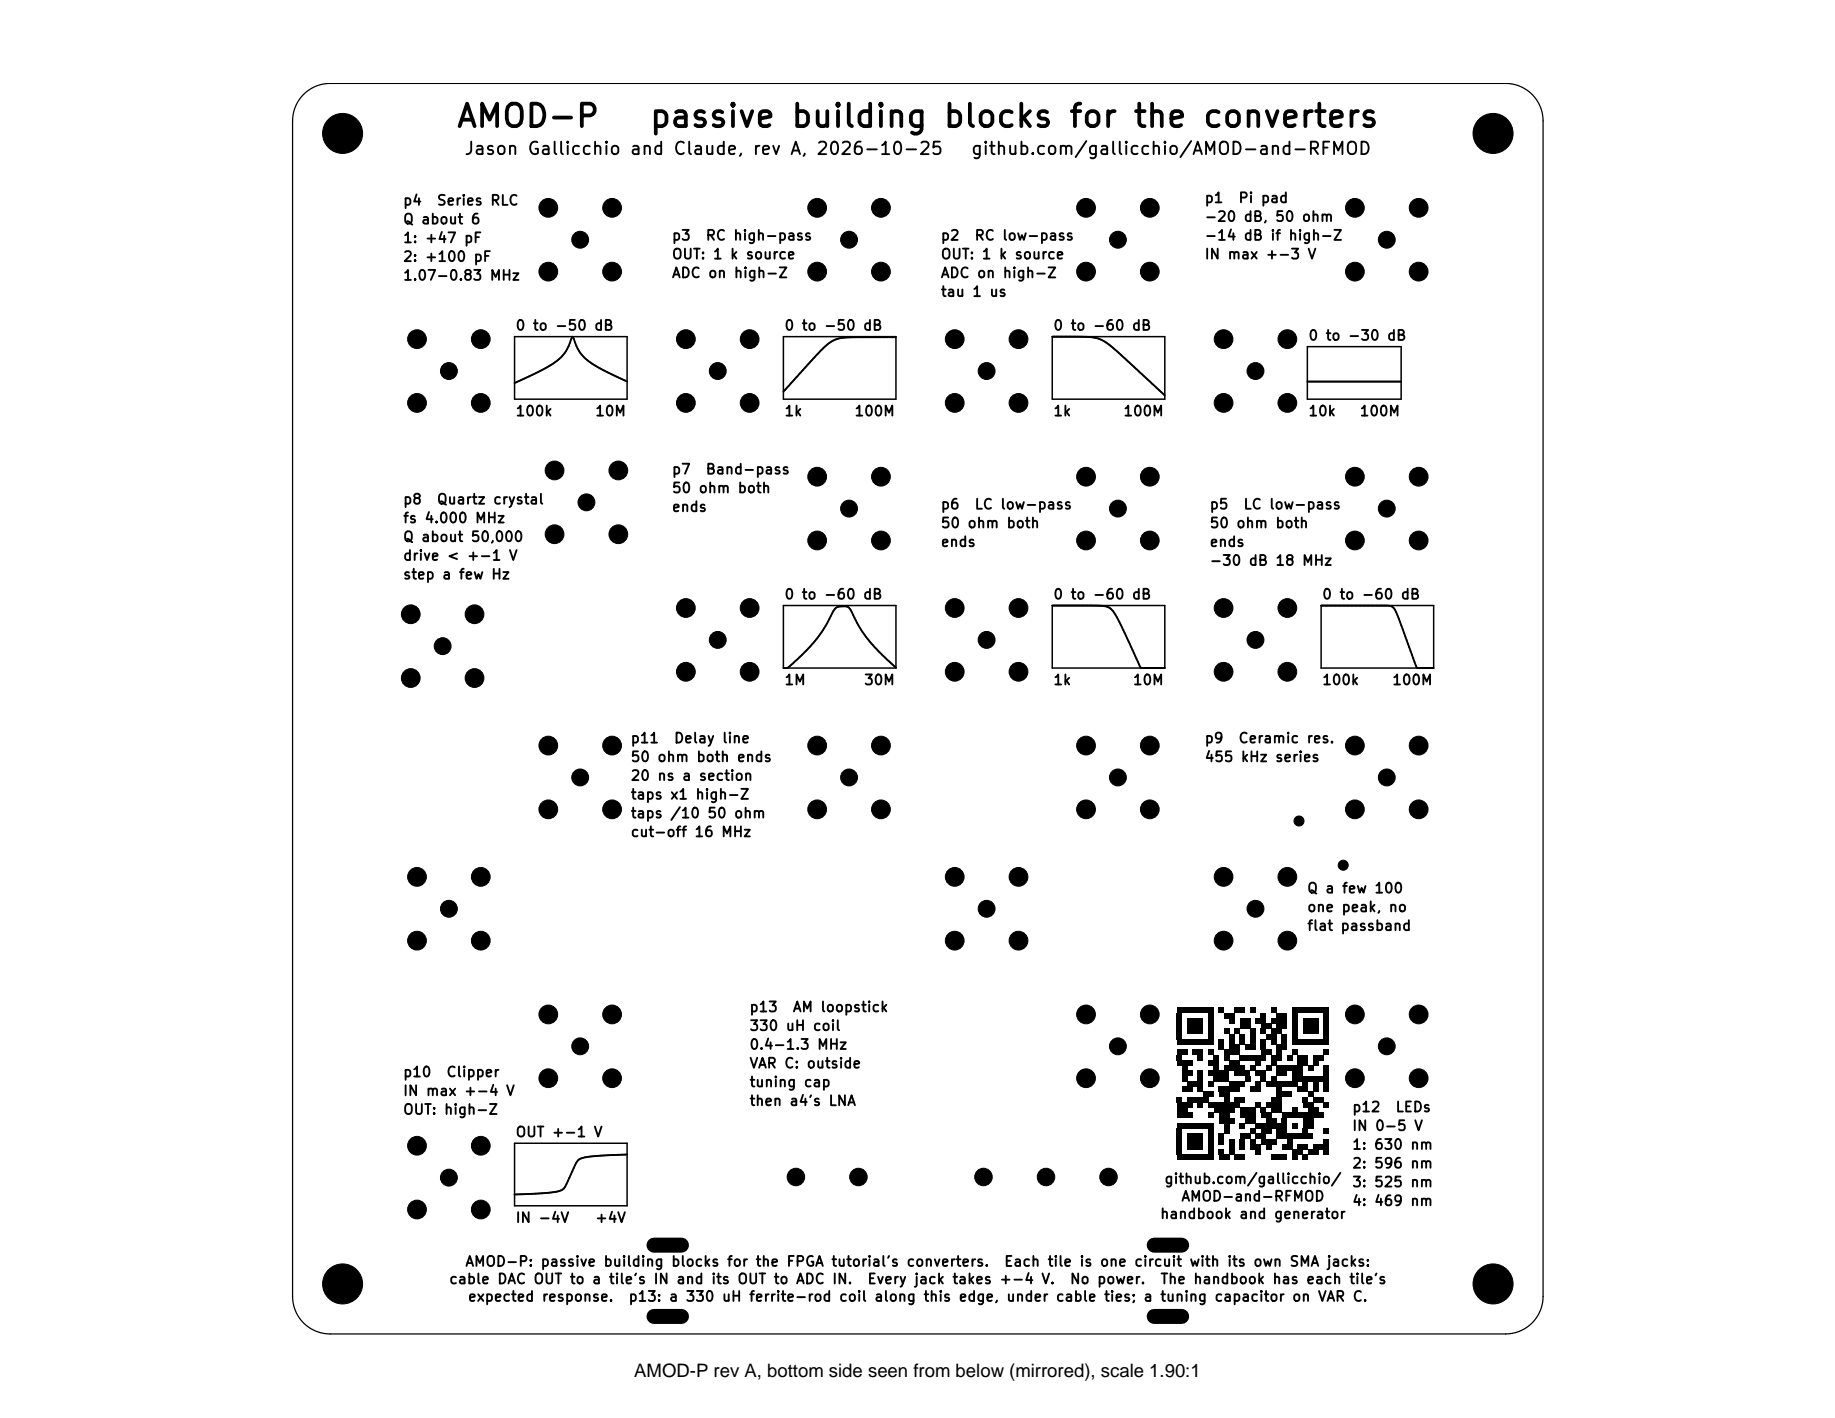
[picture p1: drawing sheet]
<svg xmlns="http://www.w3.org/2000/svg" width="279mm" height="216mm" viewBox="0 0 279 216" stroke-linecap="round" stroke-linejoin="round" font-family="sans-serif">
<defs><g id="words">
<g font-size="3.4">
<text x="69.3" y="20.2">AMOD-P</text>
<text x="98.7" y="20.2">passive building blocks for the converters</text>
</g>
<text font-size="2.8" x="96.6" y="209.7">AMOD-P rev A, bottom side seen from below (mirrored), scale 1.90:1</text>
<g font-size="1.9">
<text x="70.6" y="24">Jason Gallicchio and Claude, rev A, 2026-10-25</text>
<text x="147.7" y="24">github.com/gallicchio/AMOD-and-RFMOD</text>
</g>
<g font-size="1.5">
<text x="61.2" y="31.7">p4</text>
<text x="61.2" y="34.5">Q about 6</text>
<text x="66.4" y="31.7">Series RLC</text>
<text x="183.3" y="31.3">p1</text>
<text x="183.3" y="34.1">-20 dB, 50 ohm</text>
<text x="188.4" y="31.3">Pi pad</text>
<text x="61.2" y="37.4">1: +47 pF</text>
<text x="61.2" y="40.2">2: +100 pF</text>
<text x="102.2" y="37">p3</text>
<text x="102.2" y="39.8">OUT: 1 k source</text>
<text x="107.3" y="37">RC high-pass</text>
<text x="143.1" y="37">p2</text>
<text x="143.1" y="39.8">OUT: 1 k source</text>
<text x="148.3" y="37">RC low-pass</text>
<text x="183.3" y="37">-14 dB if high-Z</text>
<text x="183.3" y="39.8">IN max +-3 V</text>
<text x="61.2" y="43.1">1.07-0.83 MHz</text>
<text x="102.2" y="42.7">ADC on high-Z</text>
<text x="143.1" y="42.7">ADC on high-Z</text>
<text x="143.1" y="45.6">tau 1 us</text>
<text x="78.4" y="50.7">0 to -50 dB</text>
<text x="119.3" y="50.7">0 to -50 dB</text>
<text x="160.3" y="50.7">0 to -60 dB</text>
<text x="199.1" y="52.2">0 to -30 dB</text>
<text x="78.4" y="63.7">100k</text>
<text x="90.5" y="63.7">10M</text>
<text x="119.3" y="63.7">1k</text>
<text x="130" y="63.7">100M</text>
<text x="160.3" y="63.7">1k</text>
<text x="170.9" y="63.7">100M</text>
<text x="199.1" y="63.7">10k</text>
<text x="206.9" y="63.7">100M</text>
<text x="61.2" y="77.2">p8</text>
<text x="66.4" y="77.2">Quartz crystal</text>
<text x="102.2" y="72.6">p7</text>
<text x="102.2" y="75.4">50 ohm both</text>
<text x="107.3" y="72.6">Band-pass</text>
<text x="143.1" y="77.9">p6</text>
<text x="148.3" y="77.9">LC low-pass</text>
<text x="184.1" y="77.9">p5</text>
<text x="189.2" y="77.9">LC low-pass</text>
<text x="61.2" y="80">fs 4.000 MHz</text>
<text x="61.2" y="82.9">Q about 50,000</text>
<text x="102.2" y="78.3">ends</text>
<text x="143.1" y="80.8">50 ohm both</text>
<text x="143.1" y="83.6">ends</text>
<text x="184.1" y="80.8">50 ohm both</text>
<text x="184.1" y="83.6">ends</text>
<text x="61.2" y="85.7">drive &lt; +-1 V</text>
<text x="61.2" y="88.6">step a few Hz</text>
<text x="184.1" y="86.5">-30 dB 18 MHz</text>
<text x="119.3" y="91.6">0 to -60 dB</text>
<text x="160.3" y="91.6">0 to -60 dB</text>
<text x="201.2" y="91.6">0 to -60 dB</text>
<text x="119.3" y="104.7">1M</text>
<text x="131.4" y="104.7">30M</text>
<text x="160.3" y="104.7">1k</text>
<text x="172.4" y="104.7">10M</text>
<text x="201.2" y="104.7">100k</text>
<text x="211.9" y="104.7">100M</text>
<text x="95.9" y="113.5">p11</text>
<text x="102.5" y="113.5">Delay line</text>
<text x="183.3" y="113.5">p9</text>
<text x="188.4" y="113.5">Ceramic res.</text>
<text x="95.9" y="116.4">50 ohm both ends</text>
<text x="95.9" y="119.2">20 ns a section</text>
<text x="183.3" y="116.4">455 kHz series</text>
<text x="95.9" y="122.1">taps x1 high-Z</text>
<text x="95.9" y="125">taps /10 50 ohm</text>
<text x="95.9" y="127.8">cut-off 16 MHz</text>
<text x="198.9" y="136.4">Q a few 100</text>
<text x="198.9" y="139.2">one peak, no</text>
<text x="198.9" y="142.1">flat passband</text>
<text x="114" y="154.5">p13</text>
<text x="120.6" y="154.5">AM loopstick</text>
<text x="114" y="157.3">330 uH coil</text>
<text x="114" y="160.2">0.4-1.3 MHz</text>
<text x="61.2" y="164.4">p10</text>
<text x="61.2" y="167.2">IN max +-4 V</text>
<text x="67.8" y="164.4">Clipper</text>
<text x="114" y="163">VAR C: outside</text>
<text x="114" y="165.9">tuning cap</text>
<text x="61.2" y="170.1">OUT: high-Z</text>
<text x="78.4" y="173.5">OUT +-1 V</text>
<text x="114" y="168.7">then a4's LNA</text>
<text x="205.8" y="169.7">p12</text>
<text x="205.8" y="172.6">IN 0-5 V</text>
<text x="212.4" y="169.7">LEDs</text>
<text x="205.8" y="175.4">1: 630 nm</text>
<text x="205.8" y="178.3">2: 596 nm</text>
<text x="176.5" y="186">handbook and generator</text>
<text x="177.2" y="180.6">github.com/gallicchio/</text>
<text x="179.7" y="183.3">AMOD-and-RFMOD</text>
<text x="205.8" y="181.1">3: 525 nm</text>
<text x="205.8" y="184">4: 469 nm</text>
<text x="78.4" y="186.5">IN -4V</text>
<text x="90.5" y="186.5">+4V</text>
<text x="68.3" y="195.9">cable DAC OUT to a tile's IN and its OUT to ADC IN.</text>
<text x="70.7" y="193.2">AMOD-P: passive building blocks for the FPGA tutorial's converters.</text>
<text x="132" y="195.9">Every jack takes +-4 V.</text>
<text x="152.8" y="193.2">Each tile is one circuit with its own SMA jacks:</text>
<text x="162.8" y="195.9">No power.</text>
<text x="176.6" y="195.9">The handbook has each tile's</text>
<text x="71.1" y="198.5">expected response.</text>
<text x="95.6" y="198.5">p13: a 330 uH ferrite-rod coil along this edge, under cable ties; a tuning capacitor on VAR C.</text>
</g>
</g></defs>
<path d="M78.3 51.3h17.2v9.5h-17.2zM119.3 51.3h17.1v9.5h-17.1zM160.2 51.3h17.2v9.5h-17.2zM199.1 52.8h14.2v8h-14.2zM119.3 92.2h17.1v9.5h-17.1zM160.2 92.2h17.2v9.5h-17.2zM201.2 92.2h17.1v9.5h-17.1zM78.3 174.1h17.2v9.5h-17.2z" fill="none" stroke="#000" stroke-width=".23"/>
<path d="M95.5 58.1l-3.1-1.5a10.8 10.8 0 0 1-4.2-3.2l-1-2.1-.2 .4a7.3 7.3 0 0 1-4.2 4.5l-4.5 2.1M136.4 51.3h-5.5a7.9 7.9 0 0 0-4.4 .8l-1.8 1.6-5.4 5.9M160.2 51.3h3.8a6.8 6.8 0 0 1 4.8 1.1l8.6 7.8M199.1 58.1h14.2M160.2 92.2h7.2a2.45 2.45 0 0 1 2.6 1.7l3.6 7.7 .2 .1h3.6M201.2 92.2h9.6a1.55 1.55 0 0 1 1.8 1l3.2 8.5h2.5M136.4 101.6l-1.7-1.5a20.6 20.6 0 0 1-5.2-7.3 1.48 1.48 0 0 0-1.6-.5l-.2 .1a1.32 1.32 0 0 0-1 1 19.5 19.5 0 0 1-4.4 6.1l-1.8 1.7a1.24 1.24 0 0 1-1.2 .5M95.5 175.8l-3.2 .1a13.2 13.2 0 0 0-4.1 .6 8 8 0 0 0-1.5 2.8l-.2 .5a2.4 2.4 0 0 1-1.1 1.4 29.6 29.6 0 0 1-7.1 .7" fill="none" stroke="#000" stroke-width=".29"/>
<g fill="#000">
<path d="M179.2 154.2h.8v.8h-.8zM179.2 155h.8v.8h-.8zM179.2 155.8h.8v.8h-.8zM179.2 156.6h.8v.8h-.8zM179.2 157.4h.8v.8h-.8zM179.2 159.8h1.6v.8h-1.6zM180.8 155h2.4v.8h-2.4zM180.8 155.8h2.4v.8h-2.4zM180.8 156.6h2.4v.8h-2.4zM181.6 159.8h1.6v.8h-1.6zM179.2 153.4h5.6v.8h-5.6zM184 154.2h.8v.8h-.8z"/>
<path d="M184 155h.8v.8h-.8zM184 155.8h.8v.8h-.8zM184 156.6h.8v.8h-.8zM184 157.4h.8v.8h-.8zM179.2 158.2h5.6v.8h-5.6zM184 159.8h.8v.8h-.8zM185.6 153.4h.8v.8h-.8zM185.6 158.2h.8v.8h-.8zM185.6 159h.8v.8h-.8zM186.4 156.6h.8v.8h-.8zM186.4 154.2h1.6v.8h-1.6zM187.2 155h.8v.8h-.8z"/>
<path d="M187.2 157.4h.8v.8h-.8zM187.2 158.2h.8v.8h-.8zM188 156.6h.8v.8h-.8zM187.2 159h1.6v.8h-1.6zM186.4 159.8h2.4v.8h-2.4zM188 153.4h1.6v.8h-1.6zM188.8 157.4h.8v.8h-.8zM188.8 158.2h.8v.8h-.8zM188.8 155h1.6v.8h-1.6zM188.8 155.8h1.6v.8h-1.6zM190.4 153.4h.8v.8h-.8zM190.4 156.6h.8v.8h-.8z"/>
<path d="M190.4 157.4h.8v.8h-.8zM190.4 158.2h.8v.8h-.8zM189.6 159h1.6v.8h-1.6zM192 154.2h.8v.8h-.8zM191.2 155h1.6v.8h-1.6zM192 156.6h.8v.8h-.8zM192 158.2h.8v.8h-.8zM192 159h.8v.8h-.8zM192 155.8h1.6v.8h-1.6zM192 159.8h1.6v.8h-1.6zM193.6 153.4h.8v.8h-.8zM192.8 157.4h1.6v.8h-1.6z"/>
<path d="M193.6 158.2h.8v.8h-.8zM193.6 156.6h1.6v.8h-1.6zM194.4 159.8h.8v.8h-.8zM194.4 154.2h1.6v.8h-1.6zM193.6 155h2.4v.8h-2.4zM194.4 155.8h1.6v.8h-1.6zM195.2 157.4h.8v.8h-.8zM195.2 158.2h.8v.8h-.8zM194.4 159h1.6v.8h-1.6zM196.8 154.2h.8v.8h-.8zM196.8 155h.8v.8h-.8zM196.8 155.8h.8v.8h-.8z"/>
<path d="M196.8 156.6h.8v.8h-.8zM196.8 157.4h.8v.8h-.8zM196.8 159.8h.8v.8h-.8zM198.4 155h2.4v.8h-2.4zM198.4 155.8h2.4v.8h-2.4zM198.4 156.6h2.4v.8h-2.4zM196.8 153.4h5.6v.8h-5.6zM201.6 154.2h.8v.8h-.8zM201.6 155h.8v.8h-.8zM201.6 155.8h.8v.8h-.8zM201.6 156.6h.8v.8h-.8zM201.6 157.4h.8v.8h-.8z"/>
<path d="M196.8 158.2h5.6v.8h-5.6zM201.6 159.8h.8v.8h-.8zM179.2 160.6h.8v.8h-.8zM179.2 167h.8v.8h-.8zM179.2 171.8h.8v.8h-.8zM179.2 172.6h.8v.8h-.8zM179.2 173.4h.8v.8h-.8zM179.2 174.2h.8v.8h-.8zM179.2 175h.8v.8h-.8zM180 162.2h.8v.8h-.8zM180 163.8h.8v.8h-.8zM179.2 168.6h1.6v.8h-1.6z"/>
<path d="M179.2 161.4h2.4v.8h-2.4zM180 163h1.6v.8h-1.6zM180 165.4h1.6v.8h-1.6zM179.2 167.8h2.4v.8h-2.4zM179.2 169.4h2.4v.8h-2.4zM182.4 160.6h.8v.8h-.8zM182.4 163h.8v.8h-.8zM182.4 163.8h.8v.8h-.8zM180.8 164.6h2.4v.8h-2.4zM182.4 165.4h.8v.8h-.8zM182.4 167.8h.8v.8h-.8zM180.8 172.6h2.4v.8h-2.4z"/>
<path d="M180.8 173.4h2.4v.8h-2.4zM180.8 174.2h2.4v.8h-2.4zM180.8 167h3.2v.8h-3.2zM184 164.6h.8v.8h-.8zM183.2 166.2h1.6v.8h-1.6zM184 169.4h.8v.8h-.8zM179.2 171h5.6v.8h-5.6zM184 171.8h.8v.8h-.8zM184 172.6h.8v.8h-.8zM184 173.4h.8v.8h-.8zM184 174.2h.8v.8h-.8zM184 175h.8v.8h-.8z"/>
<path d="M179.2 175.8h5.6v.8h-5.6zM184.8 160.6h.8v.8h-.8zM184 161.4h1.6v.8h-1.6zM184.8 162.2h.8v.8h-.8zM185.6 172.6h.8v.8h-.8zM185.6 173.4h.8v.8h-.8zM185.6 175h.8v.8h-.8zM186.4 160.6h.8v.8h-.8zM184 163h3.2v.8h-3.2zM184.8 163.8h2.4v.8h-2.4zM185.6 166.2h1.6v.8h-1.6zM186.4 167h.8v.8h-.8z"/>
<path d="M185.6 169.4h1.6v.8h-1.6zM186.4 171h.8v.8h-.8zM186.4 171.8h.8v.8h-.8zM185.6 175.8h1.6v.8h-1.6zM184.8 168.6h3.2v.8h-3.2zM185.6 170.2h2.4v.8h-2.4zM187.2 173.4h.8v.8h-.8zM187.2 174.2h.8v.8h-.8zM187.2 175h.8v.8h-.8zM187.2 161.4h1.6v.8h-1.6zM185.6 165.4h3.2v.8h-3.2zM184 167.8h4.8v.8h-4.8z"/>
<path d="M186.4 162.2h3.2v.8h-3.2zM187.2 164.6h2.4v.8h-2.4zM188 167h1.6v.8h-1.6zM188.8 171h.8v.8h-.8zM188.8 173.4h.8v.8h-.8zM188.8 174.2h.8v.8h-.8zM188 175.8h1.6v.8h-1.6zM188 163h2.4v.8h-2.4zM189.6 163.8h.8v.8h-.8zM188.8 172.6h1.6v.8h-1.6zM190.4 162.2h.8v.8h-.8zM188.8 168.6h2.4v.8h-2.4z"/>
<path d="M188.8 169.4h2.4v.8h-2.4zM189.6 170.2h1.6v.8h-1.6zM190.4 171.8h.8v.8h-.8zM190.4 173.4h.8v.8h-.8zM191.2 161.4h.8v.8h-.8zM191.2 164.6h.8v.8h-.8zM190.4 165.4h1.6v.8h-1.6zM191.2 167.8h.8v.8h-.8zM190.4 174.2h1.6v.8h-1.6zM191.2 175h.8v.8h-.8zM188.8 160.6h4v.8h-4zM191.2 163h1.6v.8h-1.6z"/>
<path d="M192 163.8h.8v.8h-.8zM192 168.6h.8v.8h-.8zM191.2 172.6h1.6v.8h-1.6zM192.8 162.2h.8v.8h-.8zM192 169.4h1.6v.8h-1.6zM192 171.8h1.6v.8h-1.6zM192.8 174.2h.8v.8h-.8zM193.6 161.4h.8v.8h-.8zM193.6 163.8h.8v.8h-.8zM192.8 170.2h1.6v.8h-1.6zM192 173.4h2.4v.8h-2.4zM193.6 160.6h1.6v.8h-1.6z"/>
<path d="M194.4 165.4h.8v.8h-.8zM193.6 167h1.6v.8h-1.6zM192.8 167.8h2.4v.8h-2.4zM193.6 168.6h1.6v.8h-1.6zM194.4 163h1.6v.8h-1.6zM195.2 170.2h.8v.8h-.8zM191.2 171h4.8v.8h-4.8zM194.4 171.8h1.6v.8h-1.6zM193.6 175.8h2.4v.8h-2.4zM196 160.6h.8v.8h-.8zM194.4 166.2h2.4v.8h-2.4zM196 173.4h.8v.8h-.8z"/>
<path d="M195.2 174.2h1.6v.8h-1.6zM192.8 164.6h4.8v.8h-4.8zM196.8 168.6h.8v.8h-.8zM196.8 171h.8v.8h-.8zM196.8 175.8h.8v.8h-.8zM194.4 162.2h4v.8h-4zM196.8 163h1.6v.8h-1.6zM196.8 175h1.6v.8h-1.6zM197.6 160.6h1.6v.8h-1.6zM197.6 161.4h1.6v.8h-1.6zM198.4 164.6h.8v.8h-.8zM197.6 165.4h1.6v.8h-1.6z"/>
<path d="M198.4 167h.8v.8h-.8zM198.4 171.8h.8v.8h-.8zM197.6 174.2h1.6v.8h-1.6zM198.4 175.8h.8v.8h-.8zM199.2 162.2h.8v.8h-.8zM199.2 166.2h.8v.8h-.8zM198.4 167.8h1.6v.8h-1.6zM198.4 170.2h1.6v.8h-1.6zM198.4 171h1.6v.8h-1.6zM194.4 172.6h5.6v.8h-5.6zM200 161.4h.8v.8h-.8zM200 164.6h.8v.8h-.8z"/>
<path d="M200 165.4h.8v.8h-.8zM199.2 168.6h1.6v.8h-1.6zM199.2 175h1.6v.8h-1.6zM200 160.6h1.6v.8h-1.6zM200 167h1.6v.8h-1.6zM195.2 169.4h6.4v.8h-6.4zM201.6 162.2h.8v.8h-.8zM201.6 163h.8v.8h-.8zM196.8 163.8h5.6v.8h-5.6zM201.6 164.6h.8v.8h-.8zM201.6 165.4h.8v.8h-.8zM201.6 167.8h.8v.8h-.8z"/>
<path d="M201.6 171.8h.8v.8h-.8zM201.6 173.4h.8v.8h-.8zM200 174.2h2.4v.8h-2.4zM201.6 175h.8v.8h-.8z"/>
</g>
<path d="M46.2 14.4a5.7 5.7 0 0 1 4.1-1.7h178.9a5.7 5.7 0 0 1 5.8 5.7v179a5.7 5.7 0 0 1-5.8 5.7h-178.9a5.7 5.7 0 0 1-5.8-5.7v-179a5.7 5.7 0 0 1 1.7-4z" fill="none" stroke="#000" stroke-width=".19"/>
<g fill="#000" stroke="#000" stroke-width=".15">
<circle cx="52.2" cy="20.3" r="3"/>
<circle cx="83.5" cy="31.6" r="1.43"/>
<circle cx="88.3" cy="36.5" r="1.29"/>
<circle cx="93.2" cy="31.6" r="1.43"/>
<circle cx="124.4" cy="31.6" r="1.43"/>
<circle cx="129.3" cy="36.5" r="1.29"/>
<circle cx="134.1" cy="31.6" r="1.43"/>
<circle cx="165.4" cy="31.6" r="1.43"/>
<circle cx="170.2" cy="36.5" r="1.29"/>
<circle cx="175.1" cy="31.6" r="1.43"/>
<circle cx="206.3" cy="31.6" r="1.43"/>
<circle cx="211.2" cy="36.5" r="1.28"/>
<circle cx="216" cy="31.6" r="1.43"/>
<circle cx="227.3" cy="20.3" r="3"/>
<circle cx="63.5" cy="51.6" r="1.43"/>
<circle cx="68.3" cy="56.5" r="1.29"/>
<circle cx="73.2" cy="51.6" r="1.43"/>
<circle cx="83.5" cy="41.4" r="1.43"/>
<circle cx="93.2" cy="41.4" r="1.43"/>
<circle cx="104.4" cy="51.6" r="1.43"/>
<circle cx="109.3" cy="56.5" r="1.29"/>
<circle cx="114.1" cy="51.6" r="1.43"/>
<circle cx="124.4" cy="41.4" r="1.43"/>
<circle cx="134.1" cy="41.4" r="1.43"/>
<circle cx="145.4" cy="51.6" r="1.43"/>
<circle cx="150.2" cy="56.5" r="1.29"/>
<circle cx="155.1" cy="51.6" r="1.43"/>
<circle cx="165.4" cy="41.4" r="1.43"/>
<circle cx="175.1" cy="41.4" r="1.43"/>
<circle cx="186.3" cy="51.6" r="1.43"/>
<circle cx="191.2" cy="56.5" r="1.29"/>
<circle cx="196" cy="51.6" r="1.43"/>
<circle cx="206.3" cy="41.4" r="1.43"/>
<circle cx="216" cy="41.4" r="1.43"/>
<circle cx="63.5" cy="61.3" r="1.43"/>
<circle cx="73.2" cy="61.3" r="1.43"/>
<circle cx="84.4" cy="71.6" r="1.43"/>
<circle cx="89.3" cy="76.5" r="1.29"/>
<circle cx="94.1" cy="71.6" r="1.43"/>
<circle cx="104.4" cy="61.3" r="1.43"/>
<circle cx="114.1" cy="61.3" r="1.43"/>
<circle cx="124.4" cy="72.6" r="1.43"/>
<circle cx="129.3" cy="77.4" r="1.29"/>
<circle cx="134.1" cy="72.6" r="1.43"/>
<circle cx="145.4" cy="61.3" r="1.43"/>
<circle cx="155.1" cy="61.3" r="1.43"/>
<circle cx="165.4" cy="72.6" r="1.43"/>
<circle cx="170.2" cy="77.4" r="1.29"/>
<circle cx="175.1" cy="72.6" r="1.43"/>
<circle cx="186.3" cy="61.3" r="1.43"/>
<circle cx="196" cy="61.3" r="1.43"/>
<circle cx="206.3" cy="72.6" r="1.43"/>
<circle cx="211.2" cy="77.4" r="1.28"/>
<circle cx="216" cy="72.6" r="1.43"/>
<circle cx="62.5" cy="93.5" r="1.43"/>
<circle cx="67.4" cy="98.4" r="1.29"/>
<circle cx="72.3" cy="93.5" r="1.43"/>
<circle cx="84.4" cy="81.3" r="1.43"/>
<circle cx="94.1" cy="81.3" r="1.43"/>
<circle cx="104.4" cy="92.6" r="1.43"/>
<circle cx="109.3" cy="97.4" r="1.29"/>
<circle cx="114.1" cy="92.6" r="1.43"/>
<circle cx="124.4" cy="82.3" r="1.43"/>
<circle cx="134.1" cy="82.3" r="1.43"/>
<circle cx="145.4" cy="92.6" r="1.43"/>
<circle cx="150.2" cy="97.4" r="1.29"/>
<circle cx="155.1" cy="92.6" r="1.43"/>
<circle cx="165.4" cy="82.3" r="1.43"/>
<circle cx="175.1" cy="82.3" r="1.43"/>
<circle cx="186.3" cy="92.6" r="1.43"/>
<circle cx="191.2" cy="97.4" r="1.29"/>
<circle cx="196" cy="92.6" r="1.43"/>
<circle cx="206.3" cy="82.3" r="1.43"/>
<circle cx="216" cy="82.3" r="1.43"/>
<circle cx="62.5" cy="103.2" r="1.43"/>
<circle cx="72.3" cy="103.2" r="1.43"/>
<circle cx="83.5" cy="113.5" r="1.43"/>
<circle cx="88.3" cy="118.4" r="1.29"/>
<circle cx="93.2" cy="113.5" r="1.43"/>
<circle cx="104.4" cy="102.3" r="1.43"/>
<circle cx="114.1" cy="102.3" r="1.43"/>
<circle cx="124.4" cy="113.5" r="1.43"/>
<circle cx="129.3" cy="118.4" r="1.29"/>
<circle cx="134.1" cy="113.5" r="1.43"/>
<circle cx="145.4" cy="102.3" r="1.43"/>
<circle cx="155.1" cy="102.3" r="1.43"/>
<circle cx="165.4" cy="113.5" r="1.43"/>
<circle cx="170.2" cy="118.4" r="1.29"/>
<circle cx="175.1" cy="113.5" r="1.43"/>
<circle cx="186.3" cy="102.3" r="1.43"/>
<circle cx="196" cy="102.3" r="1.43"/>
<circle cx="206.3" cy="113.5" r="1.43"/>
<circle cx="211.2" cy="118.4" r="1.28"/>
<circle cx="216" cy="113.5" r="1.43"/>
<circle cx="63.5" cy="133.5" r="1.43"/>
<circle cx="68.3" cy="138.4" r="1.29"/>
<circle cx="73.2" cy="133.5" r="1.43"/>
<circle cx="83.5" cy="123.2" r="1.43"/>
<circle cx="93.2" cy="123.2" r="1.43"/>
<circle cx="124.4" cy="123.2" r="1.43"/>
<circle cx="134.1" cy="123.2" r="1.43"/>
<circle cx="145.4" cy="133.5" r="1.43"/>
<circle cx="150.2" cy="138.4" r="1.29"/>
<circle cx="155.1" cy="133.5" r="1.43"/>
<circle cx="165.4" cy="123.2" r="1.43"/>
<circle cx="175.1" cy="123.2" r="1.43"/>
<circle cx="186.3" cy="133.5" r="1.43"/>
<circle cx="191.2" cy="138.4" r="1.29"/>
<circle cx="196" cy="133.5" r="1.43"/>
<circle cx="197.8" cy="125" r=".76"/>
<circle cx="204.5" cy="131.7" r=".76"/>
<circle cx="206.3" cy="123.2" r="1.43"/>
<circle cx="216" cy="123.2" r="1.43"/>
<circle cx="63.5" cy="143.2" r="1.43"/>
<circle cx="73.2" cy="143.2" r="1.43"/>
<circle cx="83.5" cy="154.5" r="1.43"/>
<circle cx="88.3" cy="159.3" r="1.29"/>
<circle cx="93.2" cy="154.5" r="1.43"/>
<circle cx="145.4" cy="143.2" r="1.43"/>
<circle cx="155.1" cy="143.2" r="1.43"/>
<circle cx="165.4" cy="154.5" r="1.43"/>
<circle cx="170.2" cy="159.3" r="1.29"/>
<circle cx="175.1" cy="154.5" r="1.43"/>
<circle cx="186.3" cy="143.2" r="1.43"/>
<circle cx="196" cy="143.2" r="1.43"/>
<circle cx="206.3" cy="154.5" r="1.43"/>
<circle cx="211.2" cy="159.3" r="1.28"/>
<circle cx="216" cy="154.5" r="1.43"/>
<circle cx="63.5" cy="174.4" r="1.43"/>
<circle cx="68.3" cy="179.3" r="1.29"/>
<circle cx="73.2" cy="174.4" r="1.43"/>
<circle cx="83.5" cy="164.2" r="1.43"/>
<circle cx="93.2" cy="164.2" r="1.43"/>
<circle cx="121.2" cy="179.2" r="1.33"/>
<circle cx="130.7" cy="179.2" r="1.33"/>
<circle cx="149.7" cy="179.2" r="1.33"/>
<circle cx="159.3" cy="179.2" r="1.33"/>
<circle cx="165.4" cy="164.2" r="1.43"/>
<circle cx="168.8" cy="179.2" r="1.33"/>
<circle cx="175.1" cy="164.2" r="1.43"/>
<circle cx="206.3" cy="164.2" r="1.43"/>
<circle cx="216" cy="164.2" r="1.43"/>
<circle cx="52.2" cy="195.5" r="3"/>
<circle cx="63.5" cy="184.2" r="1.43"/>
<circle cx="73.2" cy="184.2" r="1.43"/>
<circle cx="227.3" cy="195.5" r="3"/>
</g>
<path d="M99.6 189.6h4.2M175.7 189.6h4.2M99.6 200.4h4.2M175.7 200.4h4.2" fill="none" stroke="#000" stroke-width="2.3"/>
<use href="#words"/>
</svg>
